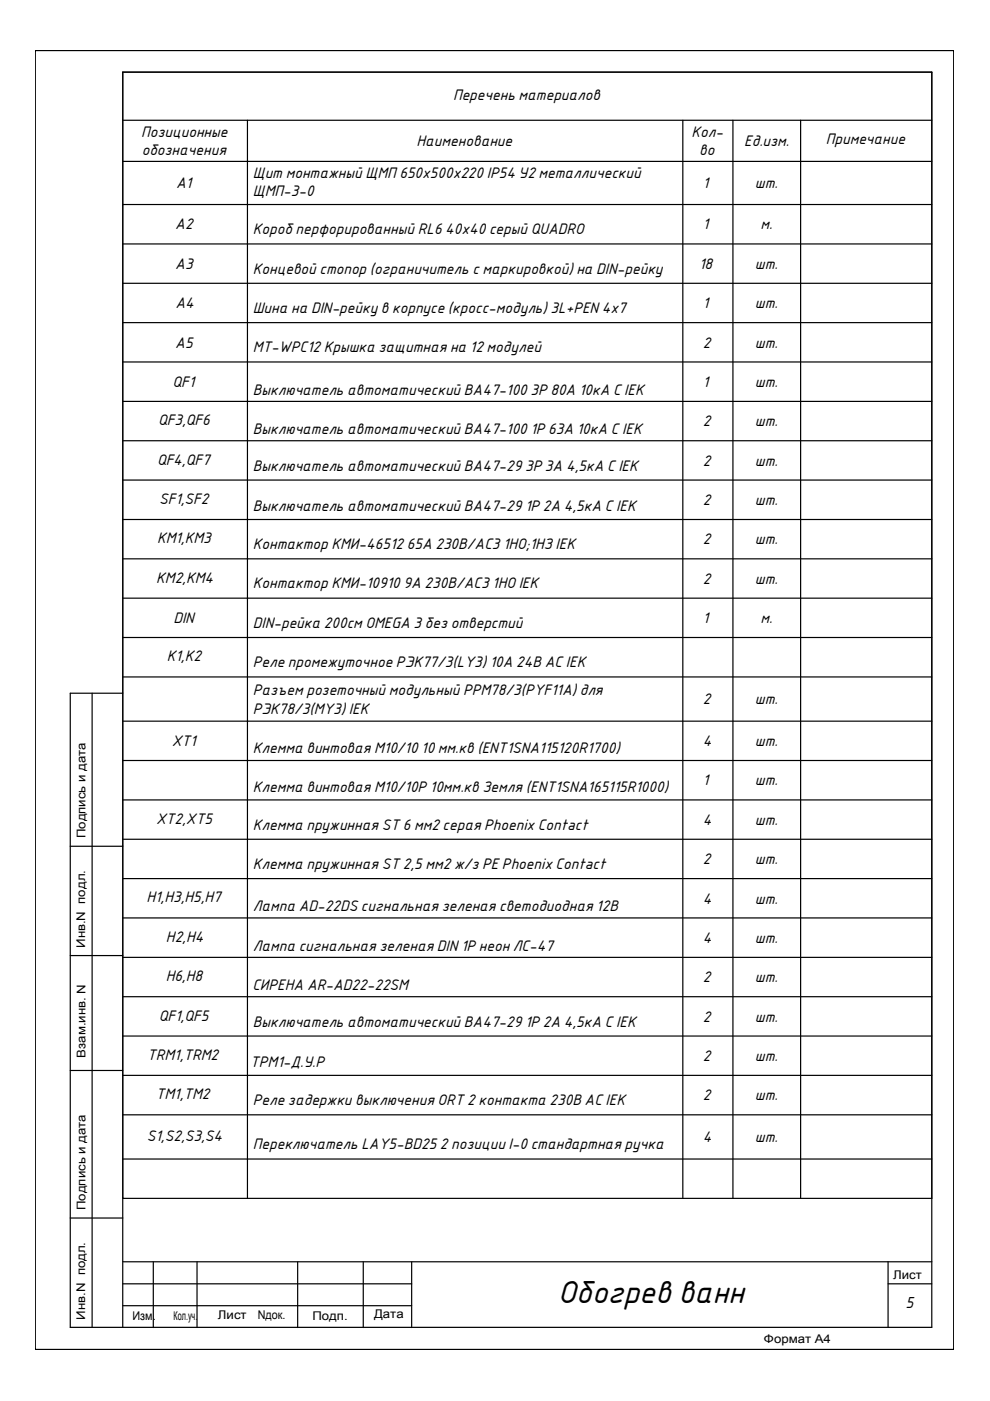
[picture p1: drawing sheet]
<svg xmlns="http://www.w3.org/2000/svg" width="210mm" height="297mm" viewBox="0 0 210 297" stroke-linecap="round" stroke-linejoin="round" font-family="sans-serif">
<defs><g id="words">
<text font-size="6.5" x="118.3" y="276.2">Обогрев ванн</text>
<text font-size="3.2" x="192" y="277.3">5</text>
<g font-size="3.1">
<text x="96" y="21.2">Перечень материалов</text>
<text x="29.9" y="29.1">Позиционные</text>
<text x="146.6" y="29.1">Кол-</text>
<text x="30" y="32.8">обозначения</text>
<text x="88.3" y="31">Наименование</text>
<text x="148.3" y="32.8">во</text>
<text x="157.8" y="31">Eд.изм.</text>
<text x="175.1" y="30.6">Примечание</text>
<text x="37.3" y="39.9">A1</text>
<text x="53.6" y="37.8">Щит монтажный ЩМП 650х500х220 IP54 У2 металлический</text>
<text x="53.6" y="41.5">ЩМП-3-0</text>
<text x="149" y="39.9">1</text>
<text x="160.1" y="39.9">шт.</text>
<text x="37.2" y="48.7">A2</text>
<text x="53.6" y="49.6">Короб перфорированный RL6 40x40 серый QUADRO</text>
<text x="149" y="48.7">1</text>
<text x="161.3" y="48.7">м.</text>
<text x="37.2" y="57">A3</text>
<text x="53.6" y="58">Концевой стопор (ограничитель с маркировкой) на DIN-рейку</text>
<text x="148.2" y="57">18</text>
<text x="160.1" y="57">шт.</text>
<text x="37.2" y="65.4">A4</text>
<text x="149" y="65.4">1</text>
<text x="160.1" y="65.4">шт.</text>
<text x="53.6" y="66.4">Шина на DIN-рейку в корпусе (кросс-модуль) 3L+PEN 4х7</text>
<text x="37.2" y="73.7">A5</text>
<text x="53.6" y="74.7">MT-WPC12 Крышка защитная на 12 модулей</text>
<text x="149" y="73.7">2</text>
<text x="160.1" y="73.7">шт.</text>
<text x="36.6" y="82">QF1</text>
<text x="53.6" y="83.7">Выключатель автоматический ВА47-100 3Р 80А 10кА С IEK</text>
<text x="149" y="82">1</text>
<text x="160.1" y="82">шт.</text>
<text x="33.5" y="90.2">QF3,QF6</text>
<text x="53.6" y="92">Выключатель автоматический ВА47-100 1Р 63А 10кА С IEK</text>
<text x="149" y="90.4">2</text>
<text x="160.1" y="90.4">шт.</text>
<text x="33.3" y="98.5">QF4,QF7</text>
<text x="53.6" y="100">Выключатель автоматический ВА47-29 3Р 3А 4,5кА С IEK</text>
<text x="149" y="98.7">2</text>
<text x="160.1" y="98.7">шт.</text>
<text x="33.7" y="106.8">SF1,SF2</text>
<text x="149" y="107.1">2</text>
<text x="160.1" y="107.1">шт.</text>
<text x="53.6" y="108.3">Выключатель автоматический ВА47-29 1Р 2А 4,5кА С IEK</text>
<text x="33.3" y="115.2">КМ1,КМ3</text>
<text x="53.6" y="116.4">Контактор КМИ-46512 65А 230В/АС3 1НО;1НЗ IEK</text>
<text x="149" y="115.4">2</text>
<text x="160.1" y="115.4">шт.</text>
<text x="33.1" y="123.5">КМ2,КМ4</text>
<text x="53.6" y="124.8">Контактор КМИ-10910 9А 230В/АС3 1НО IEK</text>
<text x="149" y="123.8">2</text>
<text x="160.1" y="123.8">шт.</text>
<text x="36.8" y="132.1">DIN</text>
<text x="53.6" y="133.1">DIN-рейка 200см OMEGA 3 без отверстий</text>
<text x="149" y="132.1">1</text>
<text x="161.3" y="132.1">м.</text>
<text x="35.4" y="140.2">K1,K2</text>
<text x="53.6" y="141.4">Реле промежуточное РЭК77/3(LY3) 10А 24В АC IEK</text>
<text x="53.6" y="147.4">Разъем розеточный модульный РРМ78/3(PYF11A) для</text>
<text x="149" y="149.3">2</text>
<text x="160.1" y="149.3">шт.</text>
<text x="53.6" y="151.3">РЭК78/3(MY3) IEK</text>
<text x="36.4" y="158.2">XT1</text>
<text x="53.6" y="159.6">Клемма винтовая M10/10 10 мм.кв (ENT1SNA115120R1700)</text>
<text x="149" y="158.2">4</text>
<text x="160.1" y="158.2">шт.</text>
<text x="53.6" y="168">Клемма винтовая M10/10P 10мм.кв Земля (ENT1SNA165115R1000)</text>
<text x="149" y="166.5">1</text>
<text x="160.1" y="166.5">шт.</text>
<text x="33.1" y="174.7">XT2,XT5</text>
<text x="53.6" y="175.9">Клемма пружинная ST 6 мм2 серая Phoenix Contact</text>
<text x="149" y="174.9">4</text>
<text x="160.1" y="174.9">шт.</text>
<text x="53.6" y="184.2">Клемма пружинная ST 2,5 мм2 ж/з PE Phoenix Contact</text>
<text x="149" y="183.2">2</text>
<text x="160.1" y="183.2">шт.</text>
<text x="31.1" y="191.3">H1,H3,H5,H7</text>
<text x="149" y="191.6">4</text>
<text x="160.1" y="191.6">шт.</text>
<text x="53.6" y="193.2">Лампа AD-22DS сигнальная зеленая светодиодная 12В</text>
<text x="35.2" y="199.7">H2,H4</text>
<text x="53.6" y="201.6">Лампа сигнальная зеленая DIN 1P неон ЛС-47</text>
<text x="149" y="199.9">4</text>
<text x="160.1" y="199.9">шт.</text>
<text x="35.1" y="208">H6,H8</text>
<text x="53.5" y="209.9">СИРЕНА AR-AD22-22SM</text>
<text x="149" y="208.3">2</text>
<text x="160.1" y="208.3">шт.</text>
<text x="33.7" y="216.4">QF1,QF5</text>
<text x="53.6" y="217.8">Выключатель автоматический ВА47-29 1Р 2А 4,5кА С IEK</text>
<text x="149" y="216.6">2</text>
<text x="160.1" y="216.6">шт.</text>
<text x="31.2" y="224.7">TRM1,TRM2</text>
<text x="53.1" y="226.3">ТРМ1-Д.У.Р</text>
<text x="149" y="225">2</text>
<text x="160.1" y="225">шт.</text>
<text x="33" y="233.1">TM1,TM2</text>
<text x="149" y="233.3">2</text>
<text x="160.1" y="233.3">шт.</text>
<text x="53.6" y="234.3">Реле задержки выключения ORT 2 контакта 230В AС IEK</text>
<text x="31.1" y="241.9">S1,S2,S3,S4</text>
<text x="53.6" y="243.7">Переключатель LAY5-BD25 2 позиции I-0 стандартная ручка</text>
<text x="149" y="242.2">4</text>
<text x="160.1" y="242.2">шт.</text>
</g>
<g font-size="2.5">
<text x="18.1" y="177.7" transform="rotate(-90 18.1 177.7)">Подпись и дата</text>
<text x="18" y="201" transform="rotate(-90 18 201)">Инв.N подл.</text>
<text x="18.1" y="224.2" transform="rotate(-90 18.1 224.2)">Взам.инв. N</text>
<text x="18.1" y="256.6" transform="rotate(-90 18.1 256.6)">Подпись и дата</text>
<text x="189.3" y="271.1">Лист</text>
<text x="18" y="279.8" transform="rotate(-90 18 279.8)">Инв.N подл.</text>
<text x="28.1" y="279.8">Изм.</text>
<text x="36.8" y="279.8">Кол.уч.</text>
<text x="46.2" y="279.7">Лист</text>
<text x="54.7" y="279.7">Nдок.</text>
<text x="66.2" y="279.8">Подп.</text>
<text x="79.3" y="279.5">Дата</text>
<text x="162" y="284.7">Формат A4</text>
</g>
</g></defs>
<!-- layer: 0 -->
<g fill="none" stroke="#000" stroke-width=".25">
<path d="M7.5 10.7h194.7v275.4h-194.7zM26 15.3v238.8h171.6M26 15.3h171.6v266.1h-182.7v-134.4h11.1M26 15.3v266.1M26 25.5h171.6M26 34.2h171.6M52.5 25.5v228.6M144.8 25.5v228.6M155.4 25.5v228.6M169.7 25.5v228.6M26 43.4h171.6M26 51.7h171.6"/>
<path d="M26 60.1h171.6M26 68.4h171.6M26 76.7h171.6M26 85.1h171.6M26 93.4h171.6M26 101.8h171.6M26 110.1h171.6M26 118.5h171.6M26 126.8h171.6M26 135.2h171.6M19.5 147v134.4M26 143.5h171.6"/>
<path d="M26 152.9h171.6M14.9 179.4h11.1M26 161.2h171.6M26 169.6h171.6M26 177.9h171.6M26 186.3h171.6M26 194.6h171.6M14.9 202.6h11.1M26 203h171.6M26 211.3h171.6M26 219.7h171.6M14.9 227h11.1"/>
<path d="M26 228h171.6M26 236.4h171.6M14.9 258.2h11.1M26 245.7h171.6M26 276.8h61.3M26 272.2h61.3M26 267.5h171.6M32.5 267.6v13.9M41.8 267.6v13.9M63.1 267.6v13.9M77 267.6v13.9M87.3 267.6v13.9"/>
<path d="M188.3 272.2h9.3M188.3 267.5v13.9"/>
</g>
<use href="#words"/>
</svg>
